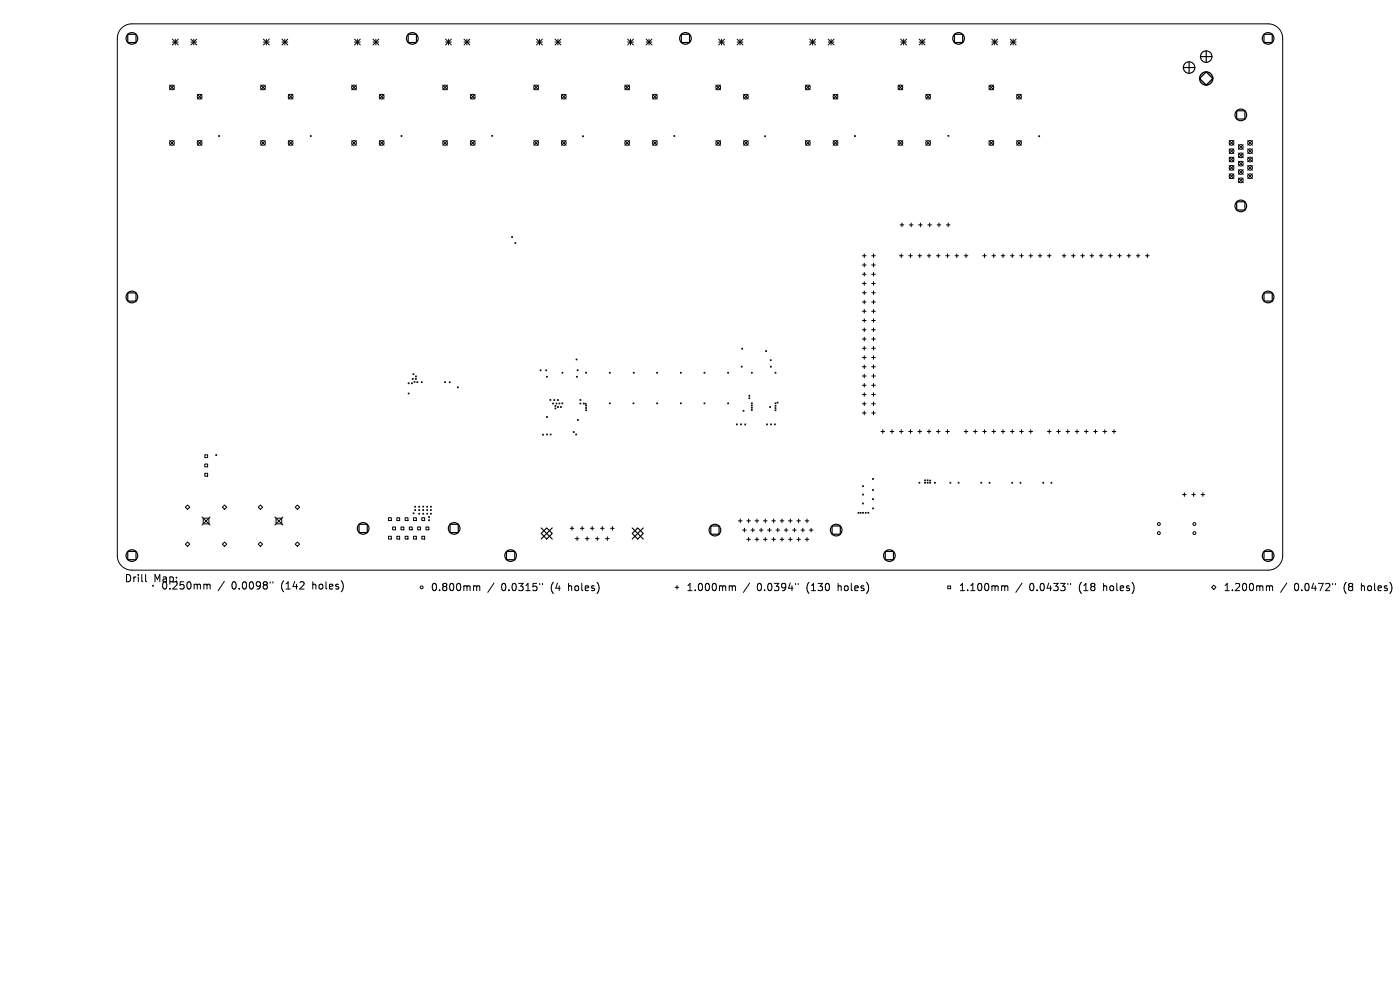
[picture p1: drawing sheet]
<svg xmlns="http://www.w3.org/2000/svg" width="297mm" height="210mm" viewBox="0 0 297 210" stroke-linecap="round" stroke-linejoin="round" font-family="sans-serif">
<defs><g id="words">
<g font-size="2.2">
<text x="26.4" y="123.7">Drill</text>
<text x="32.6" y="123.7">Map:</text>
<text x="34.1" y="125.3">0.250mm</text>
<text x="49.1" y="125.3">0.0098&quot;</text>
<text x="59.7" y="125.3">(142</text>
<text x="66.5" y="125.3">holes)</text>
<text x="91.3" y="125.6">0.800mm</text>
<text x="106.3" y="125.6">0.0315&quot;</text>
<text x="116.9" y="125.6">(4</text>
<text x="120.8" y="125.6">holes)</text>
<text x="145.5" y="125.6">1.000mm</text>
<text x="160.6" y="125.6">0.0394&quot;</text>
<text x="171.2" y="125.6">(130</text>
<text x="178" y="125.6">holes)</text>
<text x="203.3" y="125.6">1.100mm</text>
<text x="218.4" y="125.6">0.0433&quot;</text>
<text x="229" y="125.6">(18</text>
<text x="234.3" y="125.6">holes)</text>
<text x="259.5" y="125.6">1.200mm</text>
<text x="274.5" y="125.6">0.0472&quot;</text>
<text x="285.1" y="125.6">(8</text>
<text x="289" y="125.6">holes)</text>
</g>
</g></defs>
<g fill="none" stroke="#000" stroke-width=".21">
<path d="M25.8 6a3.1 3.1 0 0 1 2.2-.9h241a3.1 3.1 0 0 1 3.1 3v109.8a3.1 3.1 0 0 1-3.1 3h-241a3.1 3.1 0 0 1-3.1-3v-109.8a3.1 3.1 0 0 1 .9-2.1zM36 18l1 1M36.6 8.3l1.2 1.2M36.6 8.9h1.2M37 18l-1 1M37.2 8.3v1.2M37.8 8.3l-1.2 1.2M40.5 8.9h1.2M40.5 8.3l1.2 1.2M41.1 8.3v1.2M41.7 8.3l-1.2 1.2M55.3 18l1 1"/>
<path d="M55.9 8.9h1.2M55.9 8.3l1.2 1.2M56.3 18l-1 1M56.5 8.3v1.2M57.1 8.3l-1.2 1.2M59.8 8.9h1.2M59.8 8.3l1.2 1.2M60.4 8.3v1.2M61 8.3l-1.2 1.2M74.6 18l1 1M75.2 8.9h1.2M75.2 8.3l1.2 1.2"/>
<path d="M75.6 18l-1 1M75.8 8.3v1.2M76.4 8.3l-1.2 1.2M79.1 8.9h1.3M79.1 8.3l1.3 1.2M79.7 8.3v1.2M80.4 8.3l-1.3 1.2M93.9 18l1 1M94.5 8.9h1.2M94.5 8.3l1.2 1.2M94.9 18l-1 1M95.1 8.3v1.2"/>
<path d="M95.7 8.3l-1.2 1.2M98.4 8.9h1.3M98.4 8.3l1.3 1.2M99.1 8.3v1.2M99.7 8.3l-1.3 1.2M113.2 18l1 1M113.8 8.3l1.3 1.2M113.8 8.9h1.3M114.2 18l-1 1M114.4 8.3v1.2M115.1 8.3l-1.3 1.2M117.8 8.9h1.2"/>
<path d="M117.8 8.3l1.2 1.2M118.4 8.3v1.2M119 8.3l-1.2 1.2M132.5 18l1.1 1M133.1 8.9h1.3M133.1 8.3l1.3 1.2M133.6 18l-1.1 1M133.8 8.3v1.2M134.4 8.3l-1.3 1.2M137.1 8.9h1.2M137.1 8.3l1.2 1.2M137.7 8.3v1.2"/>
<path d="M138.3 8.3l-1.2 1.2M151.9 18l1 1M152.5 8.9h1.2M152.5 8.3l1.2 1.2M152.9 18l-1 1M153.1 8.3v1.2M153.7 8.3l-1.2 1.2M156.4 8.9h1.2M156.4 8.3l1.2 1.2M157 8.3v1.2M157.6 8.3l-1.2 1.2M170.9 18l1 1"/>
<path d="M171.8 8.9h1.2M171.8 8.3l1.2 1.2M171.9 18l-1 1M172.4 8.3v1.2M173 8.3l-1.2 1.2M175.7 8.9h1.2M175.7 8.3l1.2 1.2M176.3 8.3v1.2M176.9 8.3l-1.2 1.2M190.5 18l1 1M191.1 8.9h1.2M191.1 8.3l1.2 1.2"/>
<path d="M191.5 18l-1 1M191.7 8.3v1.2M192.3 8.3l-1.2 1.2M195 8.9h1.2M195 8.3l1.2 1.2M195.6 8.3v1.2M196.2 8.3l-1.2 1.2M209.8 18l1 1M210.4 8.9h1.2M210.4 8.3l1.2 1.2M210.8 18l-1 1M211 8.3v1.2"/>
<path d="M211.6 8.3l-1.2 1.2M214.3 8.9h1.3M214.3 8.3l1.3 1.2M214.9 8.3v1.2M215.6 8.3l-1.3 1.2M36 29.8l1 1M37 29.8l-1 1M41.8 20l1 1M41.8 29.8l1 1M42.8 20l-1 1M42.8 29.8l-1 1M46.4 28.8l.2 .2"/>
<path d="M46.6 28.8l-.2 .2M55.3 29.8l1 1M56.3 29.8l-1 1M61.2 20l1 1M61.2 29.8l1 1M62.2 20l-1 1M62.2 29.8l-1 1M65.8 28.8l.2 .2M66 28.8l-.2 .2M74.6 29.8l1 1M75.6 29.8l-1 1M80.5 20l1 1"/>
<path d="M80.5 29.8l1 1M81.5 20l-1 1M81.5 29.8l-1 1M85.1 28.7l.2 .2M85.3 28.7l-.2 .2M93.9 29.8l1 1M94.9 29.8l-1 1M99.8 20l1 1M99.8 29.8l1 1M100.8 20l-1 1M100.8 29.8l-1 1M104.3 28.7l.2 .2"/>
<path d="M104.5 28.7l-.2 .2M113.2 29.8l1 1M114.2 29.8l-1 1M119.1 20l1 1M119.1 29.8l1 1M120.1 20l-1 1M120.1 29.8l-1 1M123.6 28.8l.2 .2M123.8 28.8l-.2 .2M132.5 29.8l1.1 1M133.6 29.8l-1.1 1M138.4 20l1 1"/>
<path d="M138.4 29.8l1 1M139.4 20l-1 1M139.4 29.8l-1 1M143 28.8l.2 .2M143.2 28.8l-.2 .2M151.9 29.8l1 1M152.9 29.8l-1 1M157.7 20l1 1M157.7 29.8l1 1M158.7 20l-1 1M158.7 29.8l-1 1M162.2 28.8l.2 .2"/>
<path d="M162.4 28.8l-.2 .2M170.9 29.8l1 1M171.9 29.8l-1 1M176.7 20l1 1M176.7 29.8l1 1M177.7 20l-1 1M177.7 29.8l-1 1M181.3 28.8l.2 .2M181.5 28.8l-.2 .2M190.5 29.8l1 1M191.5 29.8l-1 1M196.4 20l1 1"/>
<path d="M196.4 29.8l1 1M197.4 20l-1 1M197.4 29.8l-1 1M201.1 28.7l.2 .2M201.3 28.7l-.2 .2M209.8 29.8l1 1M210.8 29.8l-1 1M215.7 20l1 1M215.7 29.8l1 1M216.7 20l-1 1M216.7 29.8l-1 1M220.4 28.8l.2 .2"/>
<path d="M220.6 28.8l-.2 .2M260.8 29.8l1 1M260.8 31.6l1 1M260.8 33.3l1 1M260.8 35.1l1 1M260.8 36.9l1 1M261.8 36.9l-1 1M261.8 29.8l-1 1M261.8 31.6l-1 1M261.8 33.3l-1 1M261.8 35.1l-1 1M262.7 30.7l1 1"/>
<path d="M262.7 32.4l1 1.1M262.7 34.2l1 1M262.7 36l1 1M262.7 37.8l1 1M263.7 30.7l-1 1M263.7 32.4l-1 1.1M263.7 34.2l-1 1M263.7 36l-1 1M263.7 37.8l-1 1M264.7 29.8l1 1M264.7 31.6l1 1M264.7 33.3l1 1"/>
<path d="M264.7 35.1l1 1M264.7 36.9l1 1M265.7 29.8l-1 1M265.7 31.6l-1 1M265.7 33.3l-1 1M265.7 35.1l-1 1M265.7 36.9l-1 1M108.5 50.2l.2 .2M108.7 50.2l-.2 .2M109.2 51.5l.2 .2M109.4 51.5l-.2 .2M183 54.3h.7"/>
<path d="M183 56.2h.7M183 58.2h.7M183.3 53.9v.7M183.3 55.8v.8M183.3 57.8v.8M183.3 59.8v.7M184.9 54.3h.8M184.9 56.2h.8M184.9 58.2h.8M185.3 53.9v.7M185.3 55.8v.8M185.3 57.8v.8"/>
<path d="M185.3 59.8v.7M190.8 54.3h.8M191 47.7h.7M191.2 53.9v.7M191.3 47.3v.8M192.8 54.3h.7M192.9 47.7h.8M193.2 53.9v.7M193.3 47.3v.8M194.7 54.3h.8M194.9 47.7h.8M195.1 53.9v.7"/>
<path d="M195.3 47.3v.8M196.7 54.3h.8M196.8 47.7h.8M197.1 53.9v.7M197.2 47.3v.8M198.7 54.3h.7M198.8 47.7h.8M199 53.9v.7M199.2 47.3v.8M200.6 54.3h.8M200.8 47.7h.7M201 53.9v.7"/>
<path d="M201.2 47.3v.8M202.6 54.3h.8M203 53.9v.7M204.5 54.3h.8M204.9 53.9v.7M208.5 54.3h.7M208.9 53.9v.7M210.4 54.3h.8M210.8 53.9v.7M212.4 54.3h.8M212.8 53.9v.7M214.4 54.3h.7"/>
<path d="M214.7 53.9v.7M216.3 54.3h.8M216.7 53.9v.7M218.3 54.3h.8M218.7 53.9v.7M220.2 54.3h.8M220.6 53.9v.7M222.2 54.3h.8M222.6 53.9v.7M225.3 54.3h.8M225.7 53.9v.7M227.3 54.3h.8"/>
<path d="M227.7 53.9v.7M229.3 54.3h.7M229.7 53.9v.7M231.2 54.3h.8M231.6 53.9v.7M233.2 54.3h.8M233.6 53.9v.7M235.2 54.3h.7M235.5 53.9v.7M237.1 54.3h.8M237.5 53.9v.7M239.1 54.3h.8"/>
<path d="M239.5 53.9v.7M241 54.3h.8M241.4 53.9v.7M243 54.3h.8M243.4 53.9v.7M87.6 79.3l.2 .2M87.8 79.3l-.2 .2M88.1 79.7l.2 .2M88.3 79.7l-.2 .2M114.6 78.5l.2 .2M114.8 78.5l-.2 .2M115.8 78.5l.2 .2"/>
<path d="M115.9 79.8l.2 .2M116 78.5l-.2 .2M116.1 79.8l-.2 .2M119.2 79l.2 .2M119.4 79l-.2 .2M122.2 76.2l.2 .1M122.3 79.8l.2 .2M122.4 76.2l-.2 .1M122.5 78.4l.1 .2M122.5 79.8l-.2 .2M122.6 78.4l-.1 .2M124.2 79l.2 .2"/>
<path d="M124.4 79l-.2 .2M129.3 79l.2 .2M129.5 79l-.2 .2M134.3 79l.2 .2M134.5 79l-.2 .2M139.3 79l.2 .2M139.5 79l-.2 .2M144.3 79l.2 .2M144.5 79l-.2 .2M149.4 79l.1 .2M149.5 79l-.1 .2M154.4 79l.2 .2"/>
<path d="M154.6 79l-.2 .2M157.3 77.7l.1 .2M157.4 73.9l.2 .2M157.4 77.7l-.1 .2M157.6 73.9l-.2 .2M159.4 79l.2 .2M159.6 79l-.2 .2M162.4 74.4l.2 .2M162.6 74.4l-.2 .2M163.4 76.3l.2 .2M163.4 77.7l.2 .2M163.6 76.3l-.2 .2"/>
<path d="M163.6 77.7l-.2 .2M164.4 79l.2 .2M164.6 79l-.2 .2M183 60.1h.7M183 62.1h.7M183 64.1h.7M183 66h.7M183 68h.7M183 70h.7M183 71.9h.7M183 73.9h.7M183 75.8h.7"/>
<path d="M183 77.8h.7M183 79.8h.7M183.3 61.7v.8M183.3 63.7v.8M183.3 65.6v.8M183.3 67.6v.8M183.3 69.6v.7M183.3 71.5v.8M183.3 73.5v.8M183.3 75.5v.7M183.3 77.4v.8M183.3 79.4v.7"/>
<path d="M184.9 60.1h.8M184.9 62.1h.8M184.9 64.1h.8M184.9 66h.8M184.9 68h.8M184.9 70h.8M184.9 71.9h.8M184.9 73.9h.8M184.9 75.8h.8M184.9 77.8h.8M184.9 79.8h.8M185.3 61.7v.8"/>
<path d="M185.3 63.7v.8M185.3 65.6v.8M185.3 67.6v.8M185.3 69.6v.7M185.3 71.5v.8M185.3 73.5v.8M185.3 75.5v.7M185.3 77.4v.8M185.3 79.4v.7M43.4 96.5h.6v.6h-.6zM43.4 98.4h.6v.6h-.6zM45.8 96.4l.2 .2"/>
<path d="M46 96.4l-.2 .2M86.6 81.2l.2 .2M86.6 83.4l.2 .2M86.8 81.2l-.2 .2M86.8 83.4l-.2 .2M87.3 81.2l.2 .2M87.5 80.3l.2 .2M87.5 81.2l-.2 .2M87.7 80.3l-.2 .2M87.8 80.9l.2 .2M88 80.9l-.2 .2M88.1 80.3l.2 .2"/>
<path d="M88.3 80.3l-.2 .2M88.4 81l.2 .2M88.6 81l-.2 .2M89.4 81l.2 .2M89.6 81l-.2 .2M94.3 81l.2 .2M94.5 81l-.2 .2M95.3 81l.2 .2M95.5 81l-.2 .2M97 82.1l.2 .2M97.2 82.1l-.2 .2M115.1 92.1l.2 .2"/>
<path d="M115.3 92.1l-.2 .2M116 88.4l.1 .2M116 92.1l.1 .2M116.1 88.4l-.1 .2M116.1 92.1l-.1 .2M116.7 84.7l.2 .2M116.7 92.1l.2 .2M116.9 84.7l-.2 .2M116.9 92.1l-.2 .2M117.2 85.5l.2 .2M117.4 85.5l-.2 .2M117.5 84.8l.2 .2"/>
<path d="M117.7 84.8l-.2 .2M117.7 86l.2 .2M117.7 86.5l.2 .2M117.9 86l-.2 .2M117.9 86.5l-.2 .2M118 85.5l.2 .2M118.2 85.5l-.2 .2M118.3 84.8l.2 .2M118.3 86.2l.2 .2M118.5 84.8l-.2 .2M118.5 86.2l-.2 .2M118.6 85.5l.2 .2"/>
<path d="M118.8 85.5l-.2 .2M118.9 86.2l.2 .2M119.1 86.2l-.2 .2M119.2 85.5l.2 .2M119.4 85.5l-.2 .2M121.6 91.5l.2 .2M121.8 91.5l-.2 .2M122.1 92.1l.2 .2M122.3 92.1l-.2 .2M122.5 89l.2 .2M122.7 89l-.2 .2M123 84.7l.2 .2"/>
<path d="M123 85.5l.2 .2M123.2 84.7l-.2 .2M123.2 85.5l-.2 .2M123.7 85.5l.2 .2M123.9 85.5l-.2 .2M124.1 85.5l.2 .2M124.2 85.9l.2 .2M124.2 86.4l.2 .2M124.2 86.9l.2 .2M124.3 85.5l-.2 .2M124.4 85.9l-.2 .2M124.4 86.4l-.2 .2"/>
<path d="M124.4 86.9l-.2 .2M129.3 85.5l.2 .2M129.5 85.5l-.2 .2M134.3 85.5l.2 .2M134.5 85.5l-.2 .2M139.3 85.5l.2 .2M139.5 85.5l-.2 .2M144.3 85.5l.2 .2M144.5 85.5l-.2 .2M149.4 85.5l.1 .2M149.5 85.5l-.1 .2M154.4 85.5l.2 .2"/>
<path d="M154.6 85.5l-.2 .2M156.2 89.9l.2 .2M156.4 89.9l-.2 .2M157.1 89.9l.2 .2M157.3 89.9l-.2 .2M157.6 87l.2 .2M157.8 87l-.2 .2M158 89.9l.2 .2M158.2 89.9l-.2 .2M158.9 83.9l.2 .1M158.9 84.4l.2 .2M159.1 83.9l-.2 .1"/>
<path d="M159.1 84.4l-.2 .2M159.4 85.5l.2 .2M159.4 85.9l.2 .2M159.4 86.4l.2 .2M159.4 86.9l.2 .2M159.6 85.5l-.2 .2M159.6 85.9l-.2 .2M159.6 86.4l-.2 .2M159.6 86.9l-.2 .2M162.6 89.9l.2 .2M162.8 89.9l-.2 .2M163.3 86.2l.2 .2"/>
<path d="M163.5 86.2l-.2 .2M163.5 89.9l.2 .2M163.7 89.9l-.2 .2M164.3 89.9l.2 .2M164.4 85.5l.2 .2M164.4 86l.2 .2M164.4 86.5l.2 .2M164.4 86.9l.2 .2M164.5 89.9l-.2 .2M164.6 85.5l-.2 .2M164.6 86l-.2 .2M164.6 86.5l-.2 .2"/>
<path d="M164.6 86.9l-.2 .2M164.9 85.3l.1 .2M165 85.3l-.1 .2M183 81.7h.7M183 83.7h.7M183 85.7h.7M183 87.6h.7M183.3 81.3v.8M183.3 83.3v.8M183.3 85.3v.7M183.3 87.2v.8M184.9 81.7h.8"/>
<path d="M184.9 83.7h.8M184.9 85.7h.8M184.9 87.6h.8M185.3 81.3v.8M185.3 83.3v.8M185.3 85.3v.7M185.3 87.2v.8M186.9 91.5h.8M187.3 91.2v.7M188.8 91.5h.8M189.2 91.2v.7M190.8 91.5h.8"/>
<path d="M191.2 91.2v.7M192.8 91.5h.7M193.2 91.2v.7M194.7 91.5h.8M195.1 91.2v.7M196.7 91.5h.8M197.1 91.2v.7M198.7 91.5h.7M199 91.2v.7M200.6 91.5h.8M201 91.2v.7M204.5 91.5h.8"/>
<path d="M204.9 91.2v.7M206.5 91.5h.8M206.9 91.2v.7M208.5 91.5h.7M208.9 91.2v.7M210.4 91.5h.8M210.8 91.2v.7M212.4 91.5h.8M212.8 91.2v.7M214.4 91.5h.7M214.7 91.2v.7M216.3 91.5h.8"/>
<path d="M216.7 91.2v.7M218.3 91.5h.8M218.7 91.2v.7M222.2 91.5h.8M222.6 91.2v.7M224.2 91.5h.7M224.6 91.2v.7M226.1 91.5h.8M226.5 91.2v.7M228.1 91.5h.8M228.5 91.2v.7M230.1 91.5h.7"/>
<path d="M230.4 91.2v.7M232 91.5h.8M232.4 91.2v.7M234 91.5h.8M234.4 91.2v.7M235.9 91.5h.8M236.3 91.2v.7M39.3 107.6l.5-.5 .5 .5-.5 .5zM39.3 115.4l.5-.4 .5 .4-.5 .5zM42.9 109.7l1.7 1.7M43.1 109.9h1.2v1.2h-1.2zM43.4 100.4h.6v.6h-.6z"/>
<path d="M44.6 109.7l-1.7 1.7M47.2 107.6l.4-.5 .5 .5-.5 .5zM47.2 115.4l.4-.4 .5 .4-.5 .5zM54.8 107.6l.4-.5 .5 .5-.5 .5zM54.8 115.4l.4-.4 .5 .4-.5 .5zM58.3 109.7l1.7 1.7M58.6 109.9h1.2v1.2h-1.2zM60 109.7l-1.7 1.7M62.6 107.6l.5-.5 .5 .5-.5 .5zM62.6 115.4l.5-.4 .5 .4-.5 .5zM82.4 109.8h.6v.6h-.6zM82.4 113.8h.6v.6h-.6z"/>
<path d="M83.3 111.8h.6v.6h-.6zM84.2 109.8h.6v.6h-.6zM84.2 113.8h.6v.6h-.6zM85.1 111.8h.6v.6h-.6zM86 109.8h.6v.6h-.6zM86 113.8h.6v.6h-.6zM86.8 111.8h.6v.6h-.6zM87.6 108.8l.2 .2M87.7 109.8h.6v.6h-.6zM87.7 113.8h.6v.6h-.6zM87.8 108.8l-.2 .2M88 107.4l.2 .2"/>
<path d="M88 108.1l.2 .2M88.2 107.4l-.2 .2M88.2 108.1l-.2 .2M88.6 111.8h.6v.6h-.6zM88.8 107.4l.2 .2M88.8 108.1l.2 .2M88.8 108.9l.2 .2M89 107.4l-.2 .2M89 108.1l-.2 .2M89 108.9l-.2 .2M89.5 109.8h.6v.6h-.6zM89.5 113.8h.6v.6h-.6z"/>
<path d="M89.7 108.1l.2 .2M89.7 107.4l.2 .2M89.7 108.9l.2 .2M89.9 108.1l-.2 .2M89.9 107.4l-.2 .2M89.9 108.9l-.2 .2M90.4 111.8h.6v.6h-.6zM90.5 107.4l.2 .2M90.5 108.1l.2 .2M90.5 108.9l.2 .2M90.7 107.4l-.2 .2M90.7 108.1l-.2 .2"/>
<path d="M90.7 108.9l-.2 .2M90.9 110.3l.2 .2M90.9 109.6l.2 .2M91.1 109.6l-.2 .2M91.1 110.3l-.2 .2M91.3 108.1l.2 .2M91.3 108.9l.2 .2M91.3 107.4l.2 .2M91.5 108.1l-.2 .2M91.5 107.4l-.2 .2M91.5 108.9l-.2 .2M121 112.1h.7"/>
<path d="M121.4 111.7v.8M122 114.3h.8M122.4 113.9v.7M123.1 112.1h.8M123.5 111.7v.8M124.2 114.3h.8M124.6 113.9v.7M125.3 112.1h.7M125.6 111.7v.8M126.3 114.3h.8M126.7 113.9v.7M127.4 112.1h.8"/>
<path d="M127.8 111.7v.8M128.5 114.3h.7M128.8 113.9v.7M129.5 112.1h.8M129.9 111.7v.8M156.7 110.5h.7M157 110.1v.8M157.5 112.4h.8M157.9 112.1v.7M158.4 110.5h.8M158.4 114.4h.8M158.8 110.1v.8"/>
<path d="M158.8 114v.8M159.3 112.4h.8M159.7 112.1v.7M160.2 110.5h.8M160.2 114.4h.8M160.6 110.1v.8M160.6 114v.8M161.1 112.4h.8M161.5 112.1v.7M162 110.5h.7M162 114.4h.7M162.3 110.1v.8"/>
<path d="M162.3 114v.8M162.8 112.4h.8M163.2 112.1v.7M163.7 110.5h.8M163.7 114.4h.8M164.1 110.1v.8M164.1 114v.8M164.6 112.4h.8M165 112.1v.7M165.5 110.5h.8M165.5 114.4h.8M165.9 110.1v.8"/>
<path d="M165.9 114v.8M166.4 112.4h.8M166.8 112.1v.7M167.3 110.5h.7M167.3 114.4h.7M167.7 110.1v.8M167.7 114v.8M168.2 112.4h.7M168.5 112.1v.7M169 110.5h.8M169 114.4h.8M169.4 110.1v.8"/>
<path d="M169.4 114v.8M169.9 112.4h.8M170.3 112.1v.7M170.8 110.5h.8M170.8 114.4h.8M171.2 110.1v.8M171.2 114v.8M171.7 112.4h.8M172.1 112.1v.7M182 108.7l.2 .2M182.2 108.7l-.2 .2M182.5 108.7l.2 .2"/>
<path d="M182.7 108.7l-.2 .2M183 103l.2 .2M183 104.8l.2 .2M183 106.7l.2 .2M183 108.7l.2 .2M183.2 103l-.2 .2M183.2 104.8l-.2 .2M183.2 106.7l-.2 .2M183.2 108.7l-.2 .2M183.6 108.7l.2 .2M183.8 108.7l-.2 .2M184.1 108.7l.2 .2"/>
<path d="M184.3 108.7l-.2 .2M185.1 101.5l.2 .2M185.1 103.9l.2 .1M185.1 105.8l.2 .2M185.1 107.8l.2 .1M185.3 101.5l-.2 .2M185.3 103.9l-.2 .1M185.3 105.8l-.2 .2M185.3 107.8l-.2 .1M195 102.3l.1 .2M195.1 102.3l-.1 .2M196.2 101.8l.1 .2"/>
<path d="M196.2 102.3l.1 .2M196.3 101.8l-.1 .2M196.3 102.3l-.1 .2M196.7 101.8l.2 .2M196.7 102.3l.2 .2M196.9 101.8l-.2 .2M196.9 102.3l-.2 .2M197.2 102.3l.2 .2M197.2 101.8l.2 .2M197.4 101.8l-.2 .2M197.4 102.3l-.2 .2M198.2 102.3l.2 .2"/>
<path d="M198.4 102.3l-.2 .2M201.5 102.3l.2 .2M201.7 102.3l-.2 .2M203.3 102.3l.2 .2M203.5 102.3l-.2 .2M208.1 102.3l.2 .2M208.3 102.3l-.2 .2M209.8 102.3l.2 .2M210 102.3l-.2 .2M214.7 102.3l.1 .2M214.8 102.3l-.1 .2M216.4 102.3l.2 .2"/>
<path d="M216.6 102.3l-.2 .2M221.2 102.3l.2 .2M221.4 102.3l-.2 .2M223 102.3l.2 .2M223.2 102.3l-.2 .2M250.9 104.9h.7M251.3 104.5v.8M252.8 104.9h.8M253.2 104.5v.8M254.8 104.9h.8M255.2 104.5v.8M30.9 121.9v1.3l.2 .2"/>
<path d="M43.5 123.9l.4 .2M43.9 124.1l.2-.2 .4 .1 .1 1M43.9 124.1v.9M47.6 123.3l-1.3 2M57.3 123.4v.3M57.9 123.4v.3M100.7 124.3l.4 .2M101.1 124.5l.2-.2h.4l.1 1M101.1 124.5v.8M104.8 123.7l-1.3 2M114.5 123.8v.2M115.1 123.8v.2"/>
<path d="M143.2 124.6h.8M143.6 124.2v.8M154.9 124.3l.5 .2M155.4 124.5l.2-.2h.3l.1 1M155.4 124.5v.8M159 123.7l-1.3 2M168.8 123.8v.2M169.3 123.8v.2M201.1 124.3h.6v.6h-.6zM212.7 124.3l.4 .2M213.1 124.5l.3-.2h.3l.1 1M213.1 124.5v.8"/>
<path d="M216.8 123.7l-1.3 2M226.5 123.8v.2M227.1 123.8v.2M257 124.6l.5-.5 .5 .5-.5 .5zM268.9 124.3l.4 .2M269.3 124.5l.2-.2h.4l.1 1M269.3 124.5v.8M273 123.7l-1.3 2M282.7 123.8v.2M283.3 123.8v.2"/>
<circle cx="36.5" cy="18.5" r=".5"/>
<circle cx="55.8" cy="18.5" r=".5"/>
<circle cx="75.1" cy="18.5" r=".5"/>
<circle cx="94.4" cy="18.5" r=".5"/>
<circle cx="113.7" cy="18.5" r=".5"/>
<circle cx="133" cy="18.5" r=".5"/>
<circle cx="152.4" cy="18.5" r=".5"/>
<circle cx="171.4" cy="18.5" r=".5"/>
<circle cx="191" cy="18.5" r=".5"/>
<circle cx="210.3" cy="18.5" r=".5"/>
<circle cx="36.5" cy="30.3" r=".5"/>
<circle cx="42.3" cy="20.5" r=".5"/>
<circle cx="42.3" cy="30.3" r=".5"/>
<circle cx="55.8" cy="30.3" r=".5"/>
<circle cx="61.7" cy="20.5" r=".5"/>
<circle cx="61.7" cy="30.3" r=".5"/>
<circle cx="75.1" cy="30.3" r=".5"/>
<circle cx="81" cy="20.5" r=".5"/>
<circle cx="81" cy="30.3" r=".5"/>
<circle cx="94.4" cy="30.3" r=".5"/>
<circle cx="100.3" cy="20.5" r=".5"/>
<circle cx="100.3" cy="30.3" r=".5"/>
<circle cx="113.7" cy="30.3" r=".5"/>
<circle cx="119.6" cy="20.5" r=".5"/>
<circle cx="119.6" cy="30.3" r=".5"/>
<circle cx="133" cy="30.3" r=".5"/>
<circle cx="138.9" cy="20.5" r=".5"/>
<circle cx="138.9" cy="30.3" r=".5"/>
<circle cx="152.4" cy="30.3" r=".5"/>
<circle cx="158.2" cy="20.5" r=".5"/>
<circle cx="158.2" cy="30.3" r=".5"/>
<circle cx="171.4" cy="30.3" r=".5"/>
<circle cx="177.2" cy="20.5" r=".5"/>
<circle cx="177.2" cy="30.3" r=".5"/>
<circle cx="191" cy="30.3" r=".5"/>
<circle cx="196.9" cy="20.5" r=".5"/>
<circle cx="196.9" cy="30.3" r=".5"/>
<circle cx="210.3" cy="30.3" r=".5"/>
<circle cx="216.2" cy="20.5" r=".5"/>
<circle cx="216.2" cy="30.3" r=".5"/>
<circle cx="261.3" cy="35.6" r=".5"/>
<circle cx="261.3" cy="37.4" r=".5"/>
<circle cx="261.3" cy="33.8" r=".5"/>
<circle cx="261.3" cy="32.1" r=".5"/>
<circle cx="261.3" cy="30.3" r=".5"/>
<circle cx="263.2" cy="32.9" r=".5"/>
<circle cx="263.2" cy="31.2" r=".5"/>
<circle cx="263.2" cy="34.7" r=".5"/>
<circle cx="263.2" cy="36.5" r=".5"/>
<circle cx="263.2" cy="38.3" r=".5"/>
<circle cx="265.2" cy="35.6" r=".5"/>
<circle cx="265.2" cy="37.4" r=".5"/>
<circle cx="265.2" cy="32.1" r=".5"/>
<circle cx="265.2" cy="33.8" r=".5"/>
<circle cx="265.2" cy="30.3" r=".5"/>
<circle cx="245.8" cy="111.2" r=".31"/>
<circle cx="245.8" cy="113.1" r=".31"/>
<circle cx="253.4" cy="111.2" r=".31"/>
<circle cx="253.4" cy="113.1" r=".31"/>
<circle cx="89.5" cy="124.6" r=".31"/>
</g>
<g fill="none" stroke="#000" stroke-width=".24">
<path d="M251 14.3h2.5M252.3 13.1v2.5M254.7 12h2.4M255.9 10.8v2.4M114.8 113.2l1.2-1.2 1.2 1.2-1.2 1.1zM114.8 112l2.4 2.3M117.2 112l-2.4 2.3M134.1 113.2l1.2-1.2 1.2 1.2-1.2 1.1zM134.1 112l2.4 2.3M136.5 112l-2.4 2.3"/>
<circle cx="252.3" cy="14.3" r="1.22"/>
<circle cx="255.9" cy="12" r="1.22"/>
</g>
<g fill="none" stroke="#000" stroke-width=".25">
<path d="M27.1 7.3h1.8v1.7h-1.8zM86.6 7.3h1.7v1.7h-1.7zM144.5 7.3h1.8v1.7h-1.8zM202.5 7.3h1.7v1.7h-1.7zM268.2 7.3h1.7v1.7h-1.7zM262.4 23.5h1.7v1.7h-1.7zM262.4 42.8h1.7v1.8h-1.7zM27.1 62.1h1.8v1.8h-1.8zM268.2 62.1h1.7v1.8h-1.7zM27.1 117h1.8v1.7h-1.8zM76.2 111.2h1.7v1.8h-1.7zM95.5 111.2h1.7v1.8h-1.7z"/>
<path d="M107.5 117h1.7v1.7h-1.7zM150.8 111.6h1.7v1.7h-1.7zM176.5 111.6h1.8v1.7h-1.8zM187.8 117h1.7v1.7h-1.7zM268.2 117h1.7v1.7h-1.7z"/>
<circle cx="28" cy="8.1" r="1.24"/>
<circle cx="87.5" cy="8.1" r="1.24"/>
<circle cx="145.4" cy="8.1" r="1.24"/>
<circle cx="203.4" cy="8.1" r="1.24"/>
<circle cx="269" cy="8.1" r="1.24"/>
<circle cx="263.2" cy="24.4" r="1.24"/>
<circle cx="263.2" cy="43.7" r="1.24"/>
<circle cx="28" cy="63" r="1.24"/>
<circle cx="269" cy="63" r="1.24"/>
<circle cx="28" cy="117.9" r="1.24"/>
<circle cx="77" cy="112.1" r="1.24"/>
<circle cx="96.3" cy="112.1" r="1.24"/>
<circle cx="108.3" cy="117.9" r="1.24"/>
<circle cx="151.7" cy="112.4" r="1.24"/>
<circle cx="177.4" cy="112.4" r="1.24"/>
<circle cx="188.7" cy="117.9" r="1.24"/>
<circle cx="269" cy="117.9" r="1.24"/>
</g>
<g fill="none" stroke="#000" stroke-width=".28">
<path d="M254.5 16.6l1.4-1.4 1.4 1.4-1.4 1.5z"/>
<circle cx="255.9" cy="16.6" r="1.41"/>
</g>
<use href="#words"/>
</svg>
